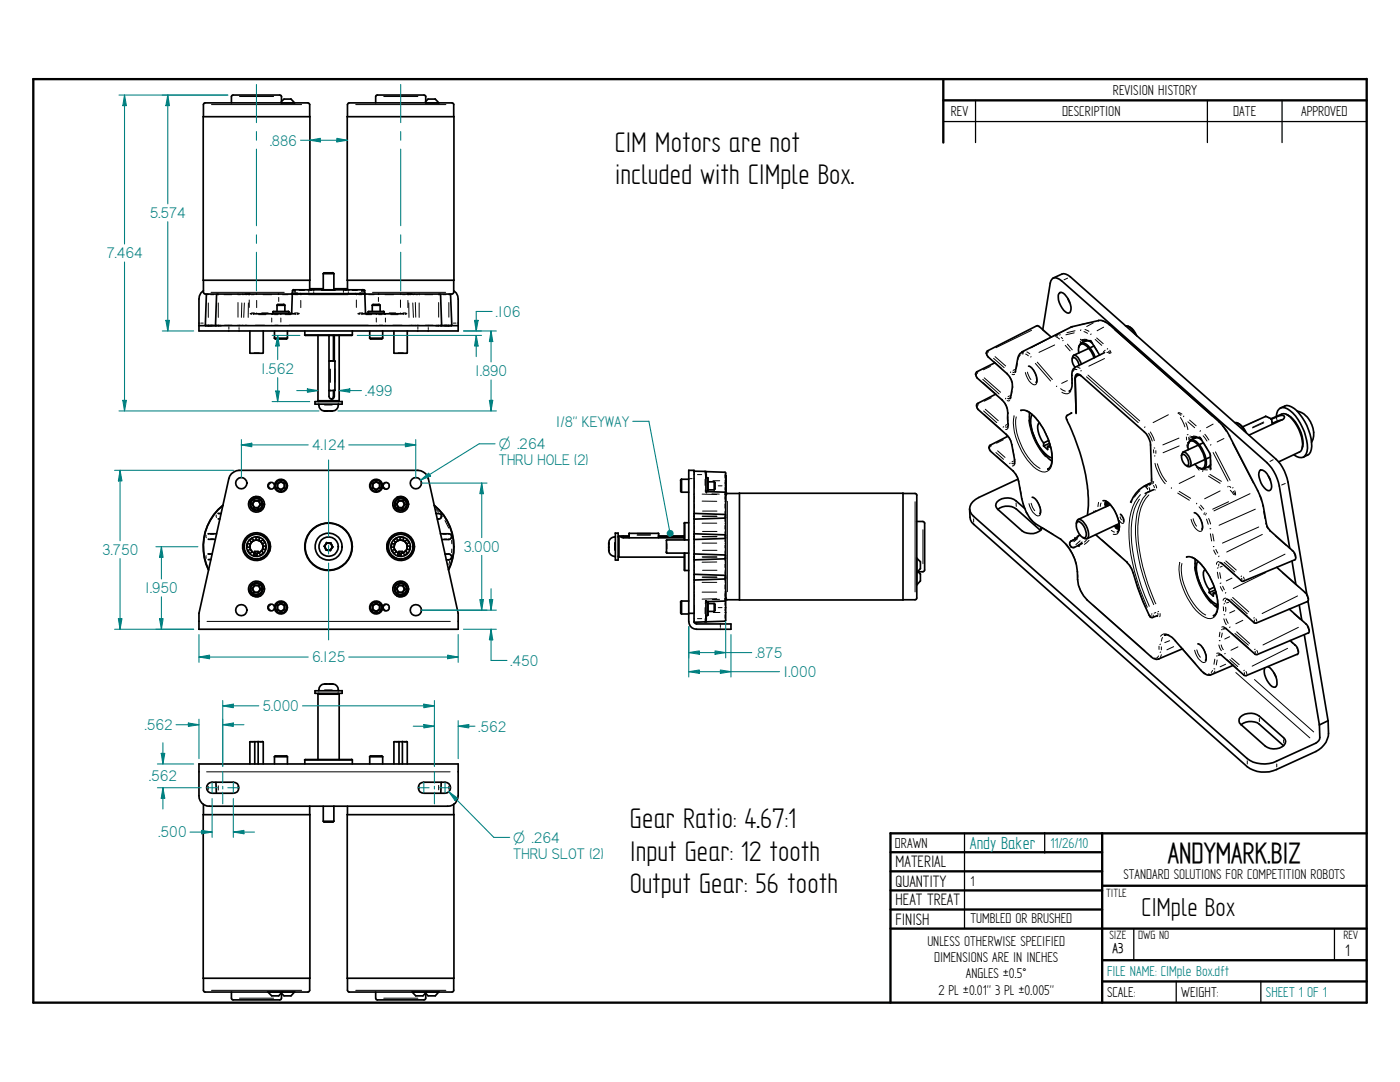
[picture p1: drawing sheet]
<svg xmlns="http://www.w3.org/2000/svg" width="279mm" height="216mm" viewBox="0 0 279 216" stroke-linecap="round" stroke-linejoin="round" font-family="sans-serif">
<defs><g id="words">
<text font-size="6.5" x="233.1" y="172.2">ANDYMARK.BIZ</text>
<g font-size="6.4">
<text x="122.7" y="30.3">CIM Motors are not</text>
<text x="122.7" y="36.8">included with CIMple Box.</text>
<text x="125.7" y="165.2">Gear Ratio: 4.67:1</text>
<text x="125.7" y="171.7">Input Gear: 12 tooth</text>
<text x="125.7" y="178.2">Output Gear: 56 tooth</text>
</g>
<text font-size="5.9" x="227.8" y="182.8">CIMple Box</text>
<text font-size="3.9" fill="#008080" x="193.5" y="169.4">Andy Baker</text>
<g font-size="3.7">
<text x="178.7" y="173.1">MATERIAL</text>
<text x="178.7" y="177">QUANTITY</text>
<text x="178.7" y="180.7">HEAT TREAT</text>
<text x="178.7" y="184.5">FINISH</text>
<text x="268.5" y="190.8">1</text>
</g>
<g font-size="3.5" fill="#008080">
<text x="53.9" y="29">.886</text>
<text x="29.9" y="43.6">5.574</text>
<text x="21.3" y="51.5">7.464</text>
<text x="99" y="63.2">.106</text>
<text x="52.1" y="74.6">1.562</text>
<text x="94.7" y="75.1">1.890</text>
<text x="72.9" y="79">.499</text>
<text x="62.3" y="89.8">4.124</text>
<text x="110.9" y="85.1">1/8&quot; KEYWAY</text>
<text x="99.6" y="92.8">THRU HOLE (2)</text>
<text x="20.4" y="110.8">3.750</text>
<text x="92.5" y="110.2">3.000</text>
<text x="28.9" y="118.4">1.950</text>
<text x="150.7" y="131.3">.875</text>
<text x="62.3" y="132.2">6.125</text>
<text x="101.9" y="132.8">.450</text>
<text x="156.3" y="135.1">1.000</text>
<text x="52.4" y="141.9">5.000</text>
<text x="28.9" y="145.7">.562</text>
<text x="95.5" y="146">.562</text>
<text x="29.8" y="155.9">.562</text>
<text x="31.7" y="167.1">.500</text>
<text x="102.4" y="171.3">THRU SLOT (2)</text>
</g>
<g font-size="3.3" fill="#008080">
<text x="99.6" y="89.6">O .264</text>
<text x="102.4" y="168.1">O .264</text>
</g>
<g font-size="3.2">
<text x="189.7" y="23.1">REV</text>
<text x="212" y="23.1">DESCRIPTION</text>
<text x="222.1" y="18.9">REVISION HISTORY</text>
<text x="246.1" y="23.1">DATE</text>
<text x="259.7" y="23.1">APPROVED</text>
<text x="178.6" y="169.2">DRAWN</text>
<text x="193.7" y="176.9">1</text>
<text x="224.2" y="175.5">STANDARD SOLUTIONS FOR COMPETITION ROBOTS</text>
<text x="193.7" y="184.2">TUMBLED OR BRUSHED</text>
<text x="185.1" y="188.7">UNLESS OTHERWISE SPECIFIED</text>
<text x="186.4" y="192">DIMENSIONS ARE IN INCHES</text>
<text x="222" y="190.2">A3</text>
<text x="192.7" y="195.2">ANGLES ±0.5°</text>
<text x="187.3" y="198.5">2 PL ±0.01&quot; 3 PL ±0.005&quot;</text>
<text x="220.9" y="198.9">SCALE:</text>
<text x="235.8" y="198.9">WEIGHT:</text>
</g>
<g font-size="3.2" fill="#008080">
<text x="209.6" y="169.3">11/26/10</text>
<text x="220.9" y="194.7">FILE NAME: CIMple Box.dft</text>
<text x="252.6" y="199">SHEET 1 OF 1</text>
</g>
<g font-size="2.7">
<text x="220.8" y="178.9">TITLE</text>
<text x="221.4" y="187.5">SIZE</text>
<text x="227.1" y="187.5">DWG NO</text>
<text x="268.1" y="187.5">REV</text>
</g>
</g></defs>
<g fill="none" stroke="#000" stroke-width=".47">
<path d="M6.6 15.8l266.2-.1v184.4h-266.2v-184.3M188.3 15.8v12.6M188.3 20h84.5M177.7 166.2v33.9M177.7 166.3h95.1M177.7 170.1h42.3M177.7 173.9h42.3M177.7 177.7h42.3M220 166.2v33.9M220 176.7h52.8M177.7 181.5h42.3M177.7 185.3h95.1"/>
<path d="M220 191.6h52.8M220 195.8h52.8"/>
</g>
<path d="M188.3 24.3h84.5M194.7 20v8.4M241 20v8.4M255.9 20v8.4M192.5 166.2v19.1M208.5 166.1v4.1M226.3 185.3v6.3M234.7 195.8v4.3M251.6 195.8v4.3M266.3 185.3v6.3" fill="none" stroke="#000" stroke-width=".25"/>
<g fill="none" stroke="#000" stroke-width=".34">
<path d="M56.2 19.3l-.1-.3h-.3h-9.3h-.2l-.1 .3v1.2M56.2 19.2v1.3M58 19.7l.8 .8M58.1 19.8h-1.4l-.6 .5M85 19.3l-.1-.3h-.3h-9.3h-.2l-.1 .3v1.2M85 19.2v1.3M86.8 19.7l.8 .8M86.9 19.8h-1.5l-.5 .5M40.5 23.3h21.3M40.6 23.3v32.6M61.8 20.9l-.3-.4h-20.6l-.2 .1-.1 .3v2.4M61.8 20.8v2.5"/>
<path d="M61.8 23.2v32.7h-21.3M69.3 23.3h21.3M69.3 23.3v32.6M69.6 20.5h20.6l.3 .1 .1 .3M69.7 20.5l-.4 .4v2.4M90.6 20.8v2.5M90.6 23.2v32.7h-21.3M40.6 58l-.5 .5-.3 .6-.1 .5v6.4h51.7v-6.3v-.6l-.3-.6-.5-.5M41.4 58.7l-.2 .1-.1 6.2M43.4 58.7l-.2 .1-.1 6.2M58.3 58.8l-.1 3.6-.2 .2M58.3 58.5l-.1 .2"/>
<path d="M58.5 58.7l-.2 .1M58.5 57.8l-.1 .2-.1 .5M58.8 57.9h13.7M58.9 58.6h13.1M59 58.6v.1M59.3 58.5l-.1 .1M61.8 55.9v1.9M61.8 57.6h2.7M66.4 54.4l.2 .2h-2.1v3.2M66.5 54.4h-1.8l-.2 .2M66.6 57.6h2.7M66.6 54.6v3.2"/>
<path d="M69.3 55.9v1.9M71.8 58.5l.2 .1M72 58.6h.1M72 58.6v.1M72.4 57.8v.2h.4l-.2-.2M72.6 58.7l.2 .1 .1 3.6 .2 .2M72.8 57.9v.6l.2 .2M87.8 58.7l.1 .1 .2 6.1-.1 .1M89.7 58.7l.2 .1 .3 6.1-.2 .1M90.6 55.9v2.4l-.4 .4h-49.3l-.3-.4v-2.4M211.5 58.4a1.23 1.23 0 0 1 1.3 .7l.3 .5a2.73 2.73 0 0 1 .4 2.8 .91 .91 0 0 1-1.2-.5l-.3-.4a3.1 3.1 0 0 1-.7-2.9zM211.8 56l41.1 36.3a8.8 8.8 0 0 1 2.4 4.7l2.1 12.4"/>
<path d="M211.9 56a1.47 1.47 0 0 0-2-.3l-.3 .8-1.5 9.2M213.1 59.6l.4 .8M213.6 55.2l41 36.4a8.4 8.4 0 0 1 2.4 4.6M213.6 55.2a1.75 1.75 0 0 0-1.7-.5l-1.8 .8M39.7 65h51.7M49.9 66l.1 4.5M50.6 62.6h8.3M52.5 66v4.4M52.5 70.4v.1h-2.6M54.5 62.1h3.1M54.6 62.1l-.2 .1M54.7 67.5h2.7"/>
<path d="M54.8 66v1.5l.1 .1h2.3l.2-.2M55.4 60.7h1.3M55.5 60.7l-.3 .2M56.6 60.7l.3 .2h-1.6v1.2M56.9 60.9v1.2M57.4 66v1.5M57.5 62.1l.2 .1h-3.2v.4M57.7 62.2v.4M60.8 66l.1 .9h9.3l.1-.1M63.5 66.9v13.1l.1 .1M65.7 66.9v12.2a.53 .53 0 0 0 .5 .5 .53 .53 0 0 0 .5-.5v-1.2M65.7 72h1.1"/>
<path d="M66.5 77.9v1.4l-.4 .3M66.5 66.9v5.1M66.7 66.9v.1M66.7 67v5M66.8 72v.1M66.8 77.9h-1.2M66.8 72.1v5.8M67.7 79.9l-.2 .2M67.7 66.9v13.1h-4.3M70.3 66v.8h-9.5M72.2 62.6h8.3M73.5 62.1h3.1"/>
<path d="M73.6 62.1l-.2 .1M73.7 67.5h2.7M73.8 66v1.5l.2 .1h2.2l.2-.2M75.6 60.7l.3 .2h-1.6v1.2M75.7 60.7h-1.3l-.1 .2M75.9 60.9v1.2M76.4 66v1.5M76.5 62.1l.2 .1h-3.2v.4M76.7 62.2v.4M78.6 66l.1 4.5M81.3 70.4l-.1 .1h-2.5M81.3 66v4.4"/>
<path d="M194.9 74.2l-.2 .5 .3 .7 5 4.4a4 4 0 0 1 1.1 3.6l.1 1.3-.1 .5M197.1 70l-.3 .5 .4 .7 3.8 3.4a4.1 4.1 0 0 1 .7 4.7l-.2 .2M198.5 72.4l-3.6 1.8M198.7 78.7l-3.6 1.8M204 70.3l-.5 .3-.2 .4-.7 3.3M205.3 73.1a2.93 2.93 0 0 1 1.6 2.5l-.1 .7M207.4 65.2l2.4 2.1M207.4 65.2l-.3-.2h-.2l-9.8 5M213.4 78v.1M213.7 65.3l-9.8 4.9M214 65.2l-.3 .1M214 65.2h.1"/>
<path d="M214 71.6l.3-.7a1.17 1.17 0 0 1 1.1 .9l.4 .9M214.5 73.3v.1M214.8 75l.6-.2 .3 .1-.7-.3-.4 .5 .2 7.2M214.9 75l-.3 .5 .2 7M215 74.6l-.3 .6M215.3 69.3a.88 .88 0 0 1 .5-.9 .88 .88 0 0 1 1 .3l1.2 1.4 .6 1.2M215.3 70.4a1.43 1.43 0 0 1 .6-1.8 3.2 3.2 0 0 1 2.2 2.2l.3 .6M215.4 72.9l-.1-.4a1.46 1.46 0 0 0-1.2-1.2 1.74 1.74 0 0 0 .5 2M215.6 74.9l12.8 11.3a4 4 0 0 1 1.2 2.6M215.7 68.5l1.4-.5 .9 .5M216 67.8l1.7 .2M216.8 67.9l-.2 .2"/>
<path d="M217.6 68l1.9 2.9M218.3 69l-4.1 1.9M219.2 64h.1M219.2 64a2.6 2.6 0 0 1 2.2 .8M219.2 64l-5.2 1.2M220.4 70.4l-6 3-.4 .5-.1 .9a4.9 4.9 0 0 1 0 2.6l-.5 .6M221.4 64.8l21.9 19.4 1.5 1.8 .6 1M224.6 65a2.43 2.43 0 0 1 2 1.7M225.1 65.1a3.1 3.1 0 0 1 1.8 1.9M45.7 95.5a2.1 2.1 0 0 1 2-1.6h35.7a2.24 2.24 0 0 1 2.1 1.6M45.7 95.5l-6 26.9M50.8 99.8v.1l-.4 .7"/>
<path d="M50.8 99.9h.8M50.8 99.8l-.5 .8M51.6 99.9l.3 .8M51.6 99.9l.4 .8M51.6 99.9v.1l-.8-.1M51.9 99.2a1.67 1.67 0 0 0-2.2 1M54.8 96.7a.68 .68 0 0 0-1.1-.3 .68 .68 0 0 0 0 1.1 .68 .68 0 0 0 1.1-.4M55.3 97.3l.8 .5v-.1M55.3 96.5v.9l.1-.1M55.4 96.6l.6-.4v-.2l-.7 .5 .1 .8 .7 .4 .6-.5M56 96.1l.7 .4 .1-.1M56 96.1l.8 .4v.8"/>
<path d="M56.7 96.5l.1 .8M56.8 97.3l-.8 .5M63.6 80.6a1.19 1.19 0 0 0 1.2 1.4M64.9 82h.1M67.5 80.6a1.2 1.2 0 0 1-1.1 1.4h-1.7M68.3 80.1v.5h-5.4v-.5h5.4M74.3 97.3l.8 .5v-.1M74.3 96.5v.9l.1-.1M74.4 96.6l.7-.4v-.2l-.8 .5 .1 .8 .7 .4 .6-.5M75 96.1l.7 .4 .1-.1M75.1 96.1l.7 .4v.8M75.7 96.5l.1 .8"/>
<path d="M75.8 97.3l-.7 .5M76.4 96.7a.67 .67 0 0 1 1-.3 .67 .67 0 0 1 0 1.1 .67 .67 0 0 1-1-.4M79.2 99.2a1.69 1.69 0 0 1 2.3 1.4M79.5 99.8l.1 .1-.4 .7M79.6 99.8l-.5 .8M79.6 99.9h.8M80.3 99.9l.4 .8M80.4 99.9v.1l-.8-.1M80.4 99.9l.4 .8M85.5 95.5l5.9 26.9v3.2h-51.7M135.8 95.8v2.2l.2 .2M136 95.6h1.5"/>
<path d="M136 95.6v2.6M136 95.6l-.2 .2M136 98.2h1.5M137.5 93.8v30.2a1.55 1.55 0 0 0 1.5 1.6h6.9v-1.1h-6.9l-.4-.3-.1-30.3h-1M138.6 94l2.1 .1M138.6 94l-.1 .1M140.7 94.1l4 .1 .1 .2v29.4l-.1 .2-3.7 .1M140.7 94.1l.2 .1v3.7l.1 .2M140.8 95.3h.4v2.8M141 98.1l3.7 .1 .1 .2M141.2 95.3l.1 .1v2.7M141.3 96.1h1.2v1.6"/>
<path d="M141.3 97.7h1.2M142.5 96.1l.2 .2M142.7 96.3v1.3M142.7 97.5l-.2 .2M144.8 95h.1M144.9 94.9v3.7M147.5 98.4h32.7M147.6 98.5h-2.4l-.4 .3M147.6 98.4v21.3h32.6v-21.3M180.2 98.5h2.4l.3 .1 .1 .2v20.5l-.1 .3-.3 .1h-2.4M195.1 80.5l-.2 .2v.3l.3 .7 6.2 5.6 .5 1.4 .6 3.2-.1 .6M197.6 88.9l-.2 .2v.3l.3 .6 4.5 4 .9 1.3 .2 .7a15.3 15.3 0 0 0 2.2 7.3l1.2 1.2 5 3.1a9.6 9.6 0 0 1 3.4 8 6.5 6.5 0 0 0 1.9 4.2l13 11.5 .8 .3 .4-.1"/>
<path d="M201.2 87l-3.6 1.9M203.1 95.7h.1M203.1 95.6l-7.8 3.7a2.27 2.27 0 0 0-1.4 3.3l.4 .4M203.8 81.9a3.5 3.5 0 0 1 3 1.6 12.5 12.5 0 0 1 3.1 8.8l-.2 .7-.6 .6M205.5 82.3a12.6 12.6 0 0 0 2.7 8l1.1 1.3 .6 .4M206 82.7a7.6 7.6 0 0 0 1 5.8l.5 .7a5.7 5.7 0 0 0 2.5 2.2M206 99.2a2.96 2.96 0 0 1 1.6 2.4l-.1 .9M207.4 84.4a2.71 2.71 0 0 0 .2 2.9l.7 1.1M208.3 88.4v.6l.8 .7v-.6M209.1 89.1l.6 .1M209.1 93.6h.1M209.3 87.9l-1 .5"/>
<path d="M209.5 88.5l-1.3 .5M209.6 88.9l-.6 .2M213 82.9l-.2 .3v.4a41.4 41.4 0 0 1 4.4 15.9l-.2 3.3M213 82.9h.1M213.9 82.4l-.9 .5M214.8 82.2v.2M220.1 99.9a3 3 0 0 1 2.2 1.8 4.9 4.9 0 0 1 .8 4.3l-.1 .1M220.7 100l-.1 1.1M227.3 97.7l-.6 .7-.9 1.6M228.8 96.8l-1.4 .9M229.2 96.6l-.9 .4M229.6 88.8l.2 7.2"/>
<path d="M229.6 96.4l-.4 .2M230.3 97.7l-1.7 .8M235.8 90.9l.3-.7a2.15 2.15 0 0 1 1.6 2.3l-.2 .5-.4 .1-.4-.2M235.9 90.7l.2-.1a1.97 1.97 0 0 1 1.1 2.2l-.2 .1a1.73 1.73 0 0 1-1.1-2.2zM237.1 88.6a.88 .88 0 0 1 .6-.8 .88 .88 0 0 1 1 .3 6 6 0 0 1 2 5 .81 .81 0 0 1-1.3 .3M237.2 89.7a1.26 1.26 0 0 1 .6-1.7 4.7 4.7 0 0 1 2.7 4.4 .84 .84 0 0 1-.2 .9 .84 .84 0 0 1-1 .1l-.8-.8M237.9 87.2l1.6 .1M238.6 87.3l-.4 .2M238.6 87.3l.8 .2 .4 .3M238.6 87.3l-1 .5M238.6 87.2l-.5 .3M238.8 87.2l-.3 .1"/>
<path d="M239.5 87.3l2.1 3.5v2.6M240.2 88.3l-4.1 1.9M241.6 91.2l-4.2 1.9M241.6 92.7l-.4 .4M241.6 93.4v.1M241.6 92.9l-1.3 .7M245.4 87l5.6 10.9 .7 1.5 .4 1.5M246.5 84.3a2.4 2.4 0 0 1 1.9 1.8M247 84.4a3.5 3.5 0 0 1 1.7 1.9M251.5 93.8a1.57 1.57 0 0 1 1.7 1.2l.2 .6a2.52 2.52 0 0 1 .1 2.2 .89 .89 0 0 1-1.2-.5 4.5 4.5 0 0 1-1.1-3zM252.5 83.1h.1M252.6 83.1l-4.6 2.1"/>
<path d="M252.6 83.1l1.1 .5M253.2 95l.3 .8M253.7 83.6l2.1-1a1.53 1.53 0 0 1 1.7 .6 8.2 8.2 0 0 1 2.4 6l-.1 .5-.5 .6M253.7 83.5v.2M253.7 83.7l1.3-.6a1.12 1.12 0 0 1 1.3 0l-.1 .4-.3 .3M253.7 83.6l.3 1M254.7 83.1a1.45 1.45 0 0 1 .6-1.5 1.45 1.45 0 0 1 1.6 0 10 10 0 0 1 4 8.4 1.29 1.29 0 0 1-.7 1.2 1.29 1.29 0 0 1-1.4-.1l-.6-.3M255.5 81.4a2.36 2.36 0 0 1 3.4 .6 10.5 10.5 0 0 1 2.8 7.7l-.2 .5-.6 .6M255.7 83.8l-1.8 .7M255.9 83.7l-6.6 3.1M256.8 82.7a6.9 6.9 0 0 1 3.2 6.4M257 96.2l3.8 22.5"/>
<path d="M258.9 82a4.6 4.6 0 0 1 3.3 4.3l-.2 1.3-.3 .7M259.3 90.2l-4.1 2M260 89l-.1 .5M260.9 90.8l-.8 .4M41.5 110.5h.8M41.5 106.5h1.7M41.6 111.7h.5M41.6 107.6h1.4M43.5 102.4h.6M43.6 103.5h.3M44.5 100.8a10.6 10.6 0 0 0-2.9 12.9M44.5 100.9a10.5 10.5 0 0 0-2.9 12.8"/>
<path d="M49.4 108.5h.6l-.1 .7-.6-.1 .1-.6M49.4 109.9l.6-.3 .3 .5M49.5 109.9l.4 .5 .5-.3M49.6 117.5a1.56 1.56 0 0 0 1.9 1.5M49.7 100.2l-.1 .4M49.8 107.8l.4 .4 .5-.4M50.3 100.6h.1l.4 .7h.7l.4-.7M50.3 100.5l.4 .8M50.3 107.4l.4 .5M50.3 117.5h.1l.4 .7h.7l.4-.7M50.3 117.4l.4 .8M50.3 107.4l-.5 .4"/>
<path d="M50.7 101.3l.9 .1M50.7 110.3l-.1 .6 .7 .1 .1-.6M50.7 118.2l.9 .1M50.7 110.3l.1 .1M50.8 101.2l-.1 .1M50.8 116.7v.1l-.4 .7M50.8 118.1l-.1 .1M50.8 110h.7v.4a1.33 1.33 0 0 0 .8-2.1 1.33 1.33 0 0 0-2.2 0 1.33 1.33 0 0 0 .7 2.1M50.8 116.7l-.5 .8M50.8 116.8h.8l.4 .8M50.8 110v.7h.5M51 107.7l.7 .2"/>
<path d="M51.1 107.2l.7 .1M51.1 107.2v.5M51.5 101.3l.1 .1M51.5 118.2l.1 .1M51.5 110.3l-.7 .1M51.6 116.8l.3 .8M51.6 116.8v.1l-.8-.1M51.8 107.2l-.1 .7M51.9 100.7h.1M51.9 117.5l.1 .1M51.9 119h-.5M52 108l.4 .6 .5-.4"/>
<path d="M52 100.7l-.5 .7M52 117.6l-.5 .7M52.2 109.9l.4 .5M52.2 109.9l-.5 .4 .3 .5 .6-.5M52.5 108.9l.6 .1M52.5 107.7l.4 .5M52.5 108.9l-.1 .7 .6 .1 .1-.7M52.5 107.7l-.5 .3M53.8 108.1v1.9M53.9 108.6v.9M64.7 109l.4 .8M65.1 109.8h.3"/>
<path d="M65.2 109.7l-.1 .1M65.2 108.3l-.2 .2M65.3 109.8l.7 .1M65.7 108.3l.3 .1M65.8 108.3l-.6-.1v.2l-.4 .6M65.9 109.7l.1 .2M66 108.4l.3 .7-.4 .7-.7-.1-.4-.7h-.1l.4-.5M66 108.3l.3 .6M66 108.3v.2l-.8-.1M66.1 109.6l-.1 .3M66.3 108.8l.1 .3M66.3 109.1h.1"/>
<path d="M66.4 109.1l-.4 .5M77.2 108.6v.9M77.3 108.1v1.9M78.1 108.5h.6v.7l-.6-.1 .1-.6M78.2 109.9l.5-.3 .4 .5M78.3 109.9l.4 .5 .4-.3M78.6 107.8l.3 .4M79.1 100.6h.1l.3 .7h.8l.4-.7M79.1 117.5h.1l.3 .7h.8l.4-.7M79.1 100.5l.4 .8M79.1 107.4l.4 .5M79.1 117.4l.4 .8"/>
<path d="M79.1 107.4l-.6 .4M79.4 110.3l.2 .1M79.4 110.3l-.1 .6 .7 .1 .1-.6M79.5 101.3l.8 .1M79.5 107.8l-.6 .4M79.5 118.2l.8 .1M79.5 101.2v.1M79.5 118.1v.1M79.5 116.7l.1 .1-.4 .7M79.6 110h.7v.4a1.33 1.33 0 0 0 .8-2.1 1.33 1.33 0 0 0-2.2 0 1.33 1.33 0 0 0 .7 2.1M79.6 116.8h.8l.4 .8M79.6 116.7l-.5 .8"/>
<path d="M79.6 110v.7h.5M79.8 107.2l.8 .1M79.9 107.2l-.1 .5 .7 .2 .1-.7M80.3 101.3v.1M80.3 118.2v.1M80.3 110.3l-.7 .1M80.3 116.8l.4 .8M80.4 116.8v.1l-.8-.1M80.7 100.7h.1M80.7 117.5l.1 .1M80.8 108l.4 .6 .5-.4M80.8 100.7l-.5 .7"/>
<path d="M80.8 117.6l-.5 .7M80.9 109.9l.4 .5M81 109.9l-.6 .4 .4 .5 .5-.5M81.2 107.7l.5 .5M81.2 107.7l-.5 .3M81.2 108.9l.6 .1M81.3 108.9l-.1 .7 .5 .1 .1-.7M81.5 117.5a1.63 1.63 0 0 1-2.3 1.5M86.7 100.9a10.6 10.6 0 0 1 2.8 12.8M86.7 100.8a10.7 10.7 0 0 1 2.8 12.9M87 102.4h.5a.6 .6 0 0 1 .6 .8 .6 .6 0 0 1-.8 .4M87.9 106.5l2 .1 .3 .5"/>
<path d="M88.8 110.5l1.1 .1 .3 .5M90.2 107a.61 .61 0 0 1-.6 .7h-1.4M90.2 111.1a.61 .61 0 0 1-.6 .6h-.5M121.5 109.9a1.23 1.23 0 0 0 1.3 1.1M121.5 109.9h.1M121.5 108.3v1.6M121.5 109.8v.1M122.6 107.1h.2M122.6 107.1a1.1 1.1 0 0 0-1.1 1.3M122.8 106.4h.6M122.8 106.3v5.5h.6v-5.5M123.4 111l.1 .2"/>
<path d="M123.5 107h2.1M123.5 111.2h13.1M123.5 106.9v4.3M123.5 107l-.2 .1M124.4 107h-.4l-.1 .1 .5 .2h12.2M125.6 106.4h5.8M125.6 106.4v.9M125.6 106.4l-.1 .1M131.4 106.4v.9M131.4 107h5.2M133 110.2l.1 .2h4.4M133 107.8v2.5"/>
<path d="M133.1 107.7h4.4M133.1 107.7l-.1 .1M136 119.9h1.5M136 119.9v2.6M136 119.9l-.2 .2M136.6 104.4v3.3M136.6 110.4l.1 3.4M136.6 104.3h.9M136.7 104.3v3.4M136.7 110.3v3.5M136.7 113.8h.8M136.7 104.3l-.2 .1"/>
<path d="M138.5 106.6l6.2 .1 .1 .2M138.5 114.7l6.2 .1 .1 .2M138.5 110.6l6.2 .1 .1 .2M138.5 102.5l6.2 .2 .1 .1M138.5 103.5l.1 .1M138.5 111.6l.1 .1M138.5 107.5l.1 .2M138.5 115.7h.1M144.8 119.8l-.1 .1-3.8 .2v3.8l-.2 .2M144.8 111.3l-.1 .2-6.1 .2M144.8 115.4l-.1 .1-6.1 .2M144.8 107.3l-.1 .1-6.1 .3"/>
<path d="M144.8 103.2l-.1 .2-6.1 .2M144.8 119.3l.4 .4h2.4M182.9 104.1h1.3l.3 .3v9.3l-.3 .4h-1M182.9 111.3l.8 .8M183.1 114l.6 .6M183.7 112.1v1.4M183.7 114.5v1.5M183.7 113.5l-.7 .8M183.7 115.9l-.7 .8M193.5 101.6a3.1 3.1 0 0 0 .9 3l54.5 48.4a5.9 5.9 0 0 0 5.9 .5M194.3 103l54.6 48.3a5.9 5.9 0 0 0 5.9 .6M199.1 101.6l4.9 4.3a3.2 3.2 0 0 0 3.8-.2l.2-.4"/>
<path d="M204.5 101.5l-1.7-1.6a2.83 2.83 0 0 0-4 .6l-.1 .4 .4 .7a3.1 3.1 0 0 1 3.7 0l4.8 4.2M213.7 108l-.2 .2v.5a.76 .76 0 0 0 .8 .6M214.5 107.6h.1M214.8 104.4l.4-.7a2.06 2.06 0 0 1 1.8 1.7 2.16 2.16 0 0 1 0 2l-.3 .1-.6-.2M214.9 104.3l.2-.2a1.52 1.52 0 0 1 1.4 1.3 1.86 1.86 0 0 1 0 1.9 2.09 2.09 0 0 1-1.6-1.8zM215 107.2l-1.3 .8 .8-.4M215.5 106.7l-.6 .6M216 108.4l-1.8 .9M218.7 106.7l6.2 5.5a9 9 0 0 1 2.1 5l1.1 2.8 1.5 3.1M220.9 100.1l-.1 .9M221.1 100.2l-.1 .8M221.1 100.5l.1-.2-.1 .6"/>
<path d="M221.6 100.7l-6.5 3M222.4 104.9l.9 .8M222.5 104.9l.9 .6M223.2 105l.2 .1-.6-.3 .6 .4M223.4 104.5l-6.4 3M223.6 102.6l.6 .7v.7M225.8 100l-.2 .2M225.8 100v.1M236.8 111.1v.1a3 3 0 0 1 2.6 1.1 12.8 12.8 0 0 1 3.6 9.3l-.3 .7-.5 .6M238.3 102.3a3.1 3.1 0 0 1 1.6 3.2v.1M238.5 111.6a12.2 12.2 0 0 0 3.1 8.4l1.4 1.3M239 112a7.5 7.5 0 0 0 1.1 5.7l.4 .7a5.1 5.1 0 0 0 2.5 2.2"/>
<path d="M240.5 113.6a2.71 2.71 0 0 0 .2 2.9l.6 1.1M241.3 117.6v.6l.8 .8v-.6h.6M241.6 119.8l-.1 .1M242.4 117.1l-1.1 .5M242.5 117.7l-1.2 .5M242.7 118.1l-.6 .3M244.8 119.5l.4 .3 5.1 4.5h.4M252.1 100.9l.6 3.6M252.7 104.4l.2 .8M252.9 105.1l.6 .8M253.4 105.9l4.6 4a1.37 1.37 0 0 1 .4 1.9M254.8 113.2l5.7 5a1.54 1.54 0 0 1 .4 1.9"/>
<path d="M257.9 112l.7 4.6M258.4 111.7l-10.2 4.3h-.4l-3.9-3.5-.4-.2M261 119.9l4 23.9M39.7 122.3v3.3M54.8 121a.68 .68 0 0 0-1.1-.3 .68 .68 0 0 0 0 1.1 .68 .68 0 0 0 1.1-.4M55.3 121.6l.8 .5v-.1M55.3 120.8v.9l.1-.1M55.4 120.9l.6-.4v-.2l-.7 .5 .1 .8 .7 .4 .6-.5M56 120.4l.7 .4 .1-.1M56 120.4l.8 .4v.8M56.7 120.8l.1 .8M56.8 121.6l-.8 .5"/>
<path d="M74.3 121.6l.8 .5v-.1M74.3 120.8v.9l.1-.1M74.4 120.9l.7-.4v-.2l-.8 .5 .1 .8 .7 .4 .6-.5M75 120.4l.7 .4 .1-.1M75.1 120.4l.7 .4v.8M75.7 120.8l.1 .8M75.8 121.6l-.7 .5M76.4 121a.67 .67 0 0 1 1-.3 .67 .67 0 0 1 0 1.1 .67 .67 0 0 1-1-.4M135.8 120.1v2.2l.2 .2M136 122.5h1.5M137.4 122.4h1.1M138.5 124.1l.1 .1"/>
<path d="M140.7 124.1h.3M140.7 124.1l-2.1 .1M140.9 122.8h.3M141.2 120.1v2.7M141.3 120.4h1.2v1.6M141.3 122h1.2M141.3 120v2.7M141.3 122.7l-.1 .1M142.5 120.4l.2 .2M142.7 120.6v1.2M142.7 121.8l-.2 .2M229.6 123.1l.4 .1"/>
<path d="M229.6 123.1h.1M231 122.9l-1 .3M231 122.9h.1M231.2 131.5h.1M232.5 126.7a2.15 2.15 0 0 1 2.1 1.2l5.4 6.2a1.67 1.67 0 0 0 1.6 .5M232.5 126.7h-.1M236 129.5l-4.8 2M239.1 128.5a2.96 2.96 0 0 1 1.6 2.4l-.1 .8M241.9 134.5l-.3 .2M242.2 122.8v.1M242.5 120.9h.5M243.3 130.5l.4 .2 4.8 4.1 10.4-4.2"/>
<path d="M244.3 125.3l.3 .1 5.9 5.2h.2l10.3-4.3M246.1 132.8l-4.2 1.8M253 133.1a3.6 3.6 0 0 1 1.7 3.8l-.2 .2a2.39 2.39 0 0 1-1.9-1.9 2.44 2.44 0 0 1-.2-1.9M254.3 134.3l.3 .7M257.3 121.5l3.3 3a1.54 1.54 0 0 1 .5 1.9h-.1M257.5 127.8l1 .9a1.51 1.51 0 0 1 .4 1.9M259.3 120.7l.5 3M260.3 126.7l3 18 1.7-.9a5.9 5.9 0 0 1-.4 4.3 5.1 5.1 0 0 1-2 1.8l-7.8 3.6M260.9 120.1l-10.2 4.2M247.6 144.5l4.9 4.4a2.88 2.88 0 0 0 4-.6l.1-.4-.4-.7-4.9-4.3a2.9 2.9 0 0 0-4 .5l.1 .8 .2 .4a3.2 3.2 0 0 1 3.7-.1l4.9 4.3M263.3 144.6l.1 2.6a1.36 1.36 0 0 1-.8 1.1l-7.9 3.6"/>
<circle cx="48.2" cy="96.4" r="1.12"/>
<circle cx="56.1" cy="96.9" r="1.3"/>
<circle cx="56.1" cy="96.9" r="1.12"/>
<circle cx="75.1" cy="96.9" r="1.3"/>
<circle cx="75.1" cy="96.9" r="1.12"/>
<circle cx="83" cy="96.4" r="1.12"/>
<circle cx="51.2" cy="109.1" r="2.46"/>
<circle cx="51.2" cy="109.1" r="1.95"/>
<circle cx="51.2" cy="117.5" r="1.14"/>
<circle cx="51.2" cy="100.6" r="1.14"/>
<circle cx="51.2" cy="109.1" r="2.79"/>
<circle cx="51.2" cy="109.1" r="2.53"/>
<circle cx="51.2" cy="100.6" r="1.3"/>
<circle cx="51.2" cy="117.5" r="1.3"/>
<circle cx="51.2" cy="117.5" r="1.58"/>
<circle cx="51.2" cy="100.6" r="1.58"/>
<circle cx="65.6" cy="109.1" r="4.8"/>
<circle cx="65.6" cy="109.1" r="4.7"/>
<circle cx="65.6" cy="109.1" r="2.71"/>
<circle cx="65.6" cy="109.1" r="1.94"/>
<circle cx="79.9" cy="109.1" r="2.77"/>
<circle cx="80" cy="109.1" r="2.46"/>
<circle cx="80" cy="109.1" r="1.95"/>
<circle cx="80" cy="117.5" r="1.57"/>
<circle cx="80" cy="100.6" r="1.57"/>
<circle cx="80" cy="117.5" r="1.31"/>
<circle cx="80" cy="100.6" r="1.31"/>
<circle cx="80" cy="100.6" r="1.14"/>
<circle cx="80" cy="117.5" r="1.14"/>
<circle cx="80" cy="109.1" r="2.53"/>
<circle cx="48.2" cy="121.7" r="1.12"/>
<circle cx="56.1" cy="121.2" r="1.3"/>
<circle cx="56.1" cy="121.2" r="1.12"/>
<circle cx="75.1" cy="121.2" r="1.3"/>
<circle cx="75.1" cy="121.2" r="1.12"/>
<circle cx="83" cy="121.7" r="1.12"/>
</g>
<g fill="none" stroke="#000" stroke-width=".2">
<path d="M47.8 19.3h6.8M76.6 19.3h6.8M42.2 20.9h18M71 20.9h18M41.3 58.8h.1M41.6 58.8h.1M41.6 58.7h.1M42 58.8h.7M42.1 58.3h14.6M43.3 58.8h.1M43.6 58.6v.1M43.6 58.8h.1"/>
<path d="M44.7 58.8h1.6M47.5 58.6v.1M47.5 58.8h.1M47.7 58.8h.3M48.4 58.8h.2M48.5 58.7l-.2 .1M49 58.7l-.2 .1M49 58.8h.3M49.7 58.7v.1M49.7 59.9v1.4M49.9 58.7l-.1 .1M50.2 58.8h.5"/>
<path d="M51.2 58.7v.1M51.2 59.9v1.5M52.5 58.8h1.7M55.6 58.7v.1M55.6 59.4v.8M56.4 58.8h1.1M58.5 58h.1M58.5 58.5h.1M58.5 57.8l.1 .1M58.6 57.8h.1M58.7 58.5h.1M58.7 58.2v.1"/>
<path d="M58.7 58.6v.1M58.7 58h.1M58.7 57.8v.1M58.7 58.1v.2M58.8 58.8h.7M58.8 57.8l.2 .2M58.9 58.5l.1 .1M59 58.2v.1M59.1 58.5h.1M59.3 58.5v.1M59.7 58h1.1M60 58.6v.1"/>
<path d="M60 59.9v1.5M60 58.8h.1M61.5 57.8l.1 .2M61.6 58.8h7.9M61.6 58.1v.2M61.9 58h.4M62.6 58h.1M62.6 57.8v.1M62.6 58.2v.2M64.1 58h2.8M68.5 58h.1M68.5 57.8v.1"/>
<path d="M68.5 58.1v.2M68.8 58h.4M69.5 58.2v.2M69.7 57.8l-.2 .2M70.3 58h1M71 58.6v.1M71.1 58.6v.1M71.1 59.9v1.4M71.1 58.8h.1M71.6 58.8h.7M71.8 58.5v.1M72 58.5h.1"/>
<path d="M72.1 58.6h.1M72.1 58h.2M72.2 58.5h.1M72.2 58.1v.2M72.3 57.8l-.1 .2M72.3 58.5h.1M72.3 58h.2M72.4 57.8v.1M72.4 58.2v.1M72.4 58.6v.1M72.5 58.1v.2M72.5 58.6v.1"/>
<path d="M72.6 58.5h.1M73.6 58.8h1.1M74.3 58.3h14.6M75.5 59.4v.8M75.6 58.7l-.1 .1M76.8 58.8h1.8M79.9 59.9v1.4M80 58.7v.1M80.3 58.8h.6M81.3 58.7l.1 .1M81.3 58.8h.1M81.4 58.7l.2 .1"/>
<path d="M81.4 59.9v1.5M81.7 58.8h.3M82.2 58.7l.1 .1M82.5 58.8h.1M82.7 58.7l.1 .1M83.1 58.8h.3M83.7 58.6v.1M83.7 58.8h.1M84.8 58.8h1.6M87.5 58.8h.3M87.5 58.6v.1M88.4 58.8h.6"/>
<path d="M89.6 58.8h.1M89.6 58.6v.1M89.7 58.8h.1M213.1 55.5l-.8 .3M40 64.5h.6M41.1 64.9h.3M41.6 60.5v2.8M41.6 64.9v.1M42 64.9h.6M43.1 64.9h.3M43.6 60.5v2.8M43.6 64.9v.1"/>
<path d="M44.8 64.9h1.5M45.7 65.3v.4M47.5 60.4v2.9M47.5 64.9v.1M47.7 64.9h.2M47.7 65.4v.3M48.1 64.9l.1 .1M48.3 60.5l-.1 2.8M48.3 64.9h.1M48.6 64.9l.1 .1M48.8 60.5l-.2 2.8M48.9 64.9h.3"/>
<path d="M49.5 64.9v.1M49.6 60.5l-.1 2.8M50 62.6l.2 .1M50 62.5l.4 .1M50.2 62.4h.6M50.6 62.6l-.1 .2M50.7 70.4h1M51 64.9h1.8M51.2 62.4l.1 .2M51.6 62.8h1.5M52.2 62.4h1.3M54.2 63.5v.8"/>
<path d="M54.2 64.9l.1 .1M54.4 62.6l-.1 .2M54.8 62.8h.7M54.8 64.9h.7M56 62.6v.1M56 62.7v.1M56 63.5v.8M56 64.9v.1M56.9 62.8h1.1M57.7 64.9h15.8M57.7 62.6v.1M57.9 62.4h.1"/>
<path d="M57.9 62.6v.1M58.8 62.4h.7M58.9 62.6v.1M58.9 62.7v.1M59.7 62.6l-.4 .1M59.7 62.5l-.4 .1M65.7 77.9h.1M65.8 77.9h.1M65.9 73.6v2.6M65.9 72v.1h-.3M65.9 72l-.1 .1M65.9 73.7v2.6"/>
<path d="M65.9 77.9h.1M66.2 72.1h.3M66.3 77.9h.2M66.5 67l.1 .1M66.5 79.1h.1M66.6 67h.1M66.6 79.1h.1M66.8 72l.1 .1M66.8 77.9h.1M66.8 73.6v2.6M71.4 62.6l.4 .1M71.5 62.5l.4 .1"/>
<path d="M71.7 62.4h.7M72.2 62.6v.1M72.2 62.7v.1M73 62.8h1.2M73.2 62.4h.1M73.3 62.6v.1M73.4 62.6l.1 .1M75.1 62.6v.1M75.1 62.7v.1M75.1 63.5v.8M75.1 64.9v.1M75.6 62.8h.7"/>
<path d="M75.7 64.9h.7M76.8 62.6l.1 .2M76.9 63.5v.8M76.9 64.9l-.1 .1M77.7 62.4h1.3M78 62.8h1.5M78.4 64.9h1.8M79.5 70.4h1M79.9 62.4v.2M80.4 62.4h.6M80.5 62.6l.1 .2M81.2 62.5l-.4 .1"/>
<path d="M81.2 62.6l-.3 .1M81.6 60.5v2.8M81.7 64.9l-.1 .1M82 64.9h.3M82.4 60.5l.1 2.8M82.5 64.9l-.1 .1M82.8 64.9h.1M82.9 60.4l.1 2.9M83.1 64.9l-.2 .1M83.3 64.9h.2M83.4 65.3v.4M83.7 60.5v2.8"/>
<path d="M83.7 64.9v.1M84.9 64.9h1.5M85.5 65.4v.3M87.5 60.4v2.9M87.5 64.9v.1M87.8 64.9h.2M88.6 64.9h.6M89.6 60.4v2.9M89.6 64.9v.1M89.8 64.9h.2M90.5 64.5h.5M194.7 74.7h.1"/>
<path d="M194.8 74.8h.1M194.8 75.1l.1 .1M194.8 74.6v.1M195 75.3v.1M195 75.4l.1 .1M195.1 74.4l-.1 .1M195.1 74.2l.1 .1M196.1 75.7l3.3 2.9M196.2 76.4l2.6 2.3M196.4 75.4l3.3 2.9M196.8 70.4l.1 .2M196.8 70.5l.1 .1"/>
<path d="M197 70.8l.1 .2M197 70.4v.1M197.1 71v.1M197.2 71.2h.1M197.2 70.2l-.1 .2M197.2 70l.1 .1M197.7 73.1l-1.4 .7M197.8 79.4l-1.4 .7M198.3 71.5l2.1 1.9M198.3 72.1l1.5 1.3M198.6 71.2l2.1 1.8M200 79.7v.1"/>
<path d="M200 79.8l.1 .1M200.7 79.5v.1M201 74.4v.1M201 79.9h.5M201 74.6h.1M201.1 79.5l.2 .1M201.5 79l-.3 .2M201.5 75.3l.6 1.1M201.7 79.3v.1M201.7 74.2v.1M201.7 79.5h.1M202 74.7h.5"/>
<path d="M202 78.1l-.2 .8M202.1 77.2v.1M202.1 74.3h.2M202.1 77.3v.1M202.5 73.7l-.3 .2M202.6 74.1h.1M202.7 74.2v.1M203 72.5l-.1 1M203.1 71.5h.1M203.2 71.6v.1M203.6 70.8l-.3 .5M204 70.6h.1"/>
<path d="M204 70.2v.1M204 70.3v.1M204.1 70.2l.1 .2M204.2 70.6h.1M204.3 70.1h.1M204.7 70.7l.5 .3M204.9 70.2l.6 .4M205.1 74.3l.6 1.4M205.8 71.2h-.1M205.9 65.9l-7.1 3.5M206.2 73.7l.3 .5a2.29 2.29 0 0 1 .2 2.6 2.17 2.17 0 0 1-1.9-1.9l-.2-.6M206.6 72.5l3.1 3.5"/>
<path d="M206.8 76.3v.1M207 65l.2 .1M207 72.3l3 3.4M207.3 65.2h.1M208 65.8l1 .8M208.8 67.8l-3 1.6M210.5 68.8l-3.2 1.5M210.8 67.2l.7 .4M210.9 77l-.1 .1M211.1 67.1h-.5M211.2 66.8l-.5 .2M211.6 66.8l-.1 .1"/>
<path d="M211.7 77.6l.9 .5M211.8 67.3l.2 .3M212.2 67.9l-.1 .1M212.6 65.9l-7 3.5M212.6 68.9l1 1.1M213 75.9l-1.1 .6M213 68.7l1 1.1M213.7 78.1a1.15 1.15 0 0 1-1.8 .2M213.9 74.8l.1 .2M214 76.4v.1M214 76.5h.1M214 75.5v.6"/>
<path d="M214.4 66.4l-1.7 .4M214.5 75.5h.1M214.5 66l-1.6 .4M214.9 73.7a.59 .59 0 0 0-.8 .5M215.1 73.3l.5 .2M215.6 68.1v.2M215.7 67.7l-.1 .1M215.7 65.8l-.1 .2M215.8 73.9l-.1 .1M215.8 68h.1M215.9 67.8h.1M216 67.9h.2"/>
<path d="M216.1 67.9h.1M216.1 68.1v.1M216.2 67.9h.1M216.3 66.2l.7 .3M216.3 67.7h.6M216.5 65.7l.8 .4M216.8 75.2l10.4 9.1M217.1 74.8l10.4 9.2M217.6 67.9h.1M217.6 64.3l-2.1 .5M217.6 67.9l.1 .1M217.8 66.6l-.1 .2"/>
<path d="M217.8 68.2h.1M218.2 64.4l-1.3 .8M218.4 69l.6 1M218.6 67.7l1.3 1.2M218.9 67.4l1.3 1.2M219.9 64l.8 .4M220.3 65.3l-1.4 .7M220.4 71.5l-3.1 1.6M220.6 69.9l-.4 .3M220.9 70.3l.5 .2M221.1 69.6l-.1 .1M221.2 70.1l.4 .4"/>
<path d="M221.3 64.8h.1M221.5 69.9l.2 .5M222.5 65.8l19.4 17.3M51.5 99v.1M53.9 96.4a.61 .61 0 0 0-.4 .5 .61 .61 0 0 0 .3 .6M54 96.5l-.4 .3v.3l.3 .3M64.8 80.8h1.5M76.7 97.5h.7M76.8 96.3h.3l.3 .1M76.9 96.5l-.4 .3v.3l.3 .3M79.6 99l.1 .1M137.7 95.5h.4"/>
<path d="M138.5 100h.1M138.6 94.2v.3M138.6 95.9v1.5M138.6 99v.6M138.6 94.7h-.1M138.6 98.6h-.1M139.2 94.7h.8M140.1 98.6l2.9 .1M140.1 100h2.9M140.7 94.7l.2 .2M140.7 97.8l.2 .1M140.7 94.2v.3"/>
<path d="M140.7 95.6v1.3M140.8 98l.1 .3M140.9 98.2l.1 .1M140.9 94.2h-.1M141 94.5v.5M141 98.3v.1M141 94.1h.1M142.1 98.6h1.5M142.3 95.9h1.3M143.3 96.9h.8M144.7 98.6l.1 .1M144.7 94.7v.7"/>
<path d="M144.7 96.2v.4M144.7 97.3v.5M144.7 98.3v.2M144.7 98.6h.1M144.7 99.1v.5M144.7 95.9v.1M144.7 96.9v.1M144.7 98.8h.1M144.8 95.9h.1M144.8 96.9h.1M144.8 96h.1M194.9 80.9v.1"/>
<path d="M194.9 81v.1M194.9 81v.2M195 81.3l.1 .1M195 80.9v.1M195.2 81.5v.1M195.2 81.7h.1M195.2 80.7v.2M195.2 80.5l.1 .1M196.3 82l2.6 2.3M196.4 82.7l3.2 2.9M196.6 81.7l2.6 2.2M197.4 89.2v.2"/>
<path d="M197.5 89.7l.1 .1M197.5 89.5h.1M197.5 89.2l-.1 .1M197.7 89.9v.1M197.7 90h.1M197.7 88.9h.1M197.8 89l-.1 .2M198.8 90.3l1.5 1.4M198.9 91l2.1 1.9M199.1 90l1.5 1.3M200.2 87.8l-1.3 .6M200.3 85.1l-.1 .2"/>
<path d="M200.6 80.5l.5 1.1M200.6 85.2l.3 .1M200.8 86.6v.1M200.9 86.7v.1M201 84.7l-.3 .2M201.1 82.4h.1M201.2 83.2v.8M201.2 84.5l.1 .1M201.2 82.5h.1M201.2 85.3l-.2 .3-.3 .1M201.3 87.2l.5 .9M201.6 92.4l-.1 .1"/>
<path d="M201.9 88.7l.1 .1M201.9 92.5l.3 .1M202.1 89.7l.3 1.1M202.2 93.9h.1M202.2 94h.1M202.3 92l-.3 .2M202.4 91.7h.1M202.6 92.5l-.2 .4-.3 .1M202.7 94.5l.4 .9M202.8 83.2a11.8 11.8 0 0 0 3.5 9.4l1.3 .9M203.1 95.7l.1 .1M203.2 96l.1 .1"/>
<path d="M203.5 97.2l.3 1.4M203.9 99.5l.1 .1M204.9 81.9a11.2 11.2 0 0 1 4.6 6.7 7.2 7.2 0 0 1 .2 4.8 1.55 1.55 0 0 1-2.3 .5 11.3 11.3 0 0 1-4.7-6.7 9 9 0 0 1-.3-4.2M205.3 83.8a12.9 12.9 0 0 0 3.4 7.3M205.5 84.2h.1M205.7 84v.1M206.9 99.9l.3 .4a2.92 2.92 0 0 1 .4 2.4l-.2 .2a1.32 1.32 0 0 1-1.3-.7l-.7-1.7M209.1 93.6h.1M212.9 83.7h.1M213.8 82.3v.1M214.8 82.3h.1M227.4 99.6a12.7 12.7 0 0 0-1.6 8.7 43.2 43.2 0 0 0 3.6 12.7"/>
<path d="M227.5 97.9l-1.1 1.3M227.6 98.7a9.4 9.4 0 0 0-2.3 7.3 37.9 37.9 0 0 0 3.7 15.2M228.5 85.2l-.1 .1M228.7 97l-.1 .1M228.7 97.2l.2 .2M228.8 98.6a8.3 8.3 0 0 0-2.1 5.1 32.9 32.9 0 0 0 2.7 14.9l.9 2M228.9 97v.2M228.9 97.1v.1M228.9 97.5l.1 .2M228.9 96.9h.1M229.1 96.9h.1M229.1 98l.1 .1"/>
<path d="M229.2 86.4l.8 1.6M229.3 98.8a7.6 7.6 0 0 0-2.1 4.8 34 34 0 0 0 3.5 16.9M229.3 97.3l.1 .4M229.4 96.5l-.3 .2M229.6 86.2l.8 1.7M229.6 96.6l-.3 .2M229.7 96.4h.1M229.7 96.6l-.3 .2M229.8 96.1v.2M229.9 96.4l.1 .2M230 96v.1M230.1 96.3l-.1 .1"/>
<path d="M230.2 96.1l.1 .1M230.2 96.3l-.1 .1M230.2 96.9l.2 .4M230.2 89.7l.1 .7M230.3 89.4h.2M230.4 91h.1M230.5 97.7v.1M230.5 92.5l.9 2.2 1.1 1.8M230.6 96.7l.2 .7M230.7 89.9v.6M231 92.5l.2 .8a8.1 8.1 0 0 0 1.6 2.8M233.2 82.8l-3.1 1.5"/>
<path d="M233.8 97.3v.2M235 98.4l2.4 1.4M235.1 82.4l.6 .5M235.2 82.3l.7 .3M235.3 87.4l-3.2 1.4M235.3 89l-3.2 1.3M235.3 98l2.3 1.4M235.6 83.3l.9 1.9M236.3 83l-.1 .1M236.6 84.4l.5 1.3M236.8 87.2v.6M236.9 88.8v.5"/>
<path d="M236.9 86.7h.2M237 88.3h.1M237.1 84.2l1.3 1.1M237.2 87.2l.1 .6M237.4 83.8l1.3 1.2M237.4 87.4v.3M237.5 87v.1M237.7 87.1h.1M237.7 87.2l-.1 .1M237.9 87.2h.1M237.9 87.5h.1M238 87.2h.1"/>
<path d="M238.2 87l.6 .1M238.4 95l-3.1 1.5M238.8 93.2l.5 .6M239.4 87.2v.1M239.4 87.2l.2 .2M239.6 85.9l-.1 .2M239.6 87.5h.1M239.7 93.5l.1 .1M239.8 93.6h.1M239.9 93.6h.1M240 93.8h.1M240.1 93.9l-.1 .2"/>
<path d="M240.1 87l.8 1M240.2 88.3l.7 1.2M240.3 93.7l.7 .1M240.5 86.7l.8 1.1M241.1 93.3h.3M241.2 95l2.3 1.4M241.4 90.3h.1M241.5 94.7l2.3 1.4M241.5 90.5l.1 .2M241.5 93.6v.1M241.6 93.4v.1M241.6 90.8h.1"/>
<path d="M241.6 90.9v.1M241.6 93.7v.1M241.6 91.7v1.1M241.7 88.7l-.1 .1M241.7 93.6h.1M242.1 90.3l3 5.7M242.1 84.6l-1.3 .7M242.6 90.2l2.9 5.6M243.2 84.2h.1M243.5 98l-3.1 1.5M243.9 85l.8 1.1M244.3 87.5l-1.4 .7"/>
<path d="M245.1 97l-.1 .2M245.4 97.1l.2 .2M245.4 87l-.1 .1M245.5 97.8l.7 .9M246 88.4l4.1 8M246.1 97.3l-.1 .1M246.1 98l.4 .8M246.4 97.9l.2 .9M249.5 98.5l-7.2 3.4M251 97.8l-.1 .1M251.2 83.7l-1.9 .8M251.3 98.8l.5 1.2"/>
<path d="M252.2 84.2l-2.2 1.1M252.2 84.4l-2.2 1M252.6 83.1h.1M252.9 83.2l.4 .2M253.6 83.5l.1 .1M253.6 83.6h.1M253.7 83.6v.1M253.8 83.9v.4M254.1 91.7l-.7 .4M254.7 83.4l.1 .3M256.5 96.5l-.7 .3M41.1 110.9l.1 .5"/>
<path d="M41.1 106.8l.1 .5M41.6 106.5v.1M41.6 107.5v.1M41.6 110.5v.1M41.6 111.6v.1M41.7 111.6h.3M41.7 110.6h.3M42 106.6h.7M42 107.5h.6M43.2 102.8v.5M43.6 102.4v.1M43.6 103.5h.1"/>
<path d="M43.7 102.5h.2M43.7 103.5h.1M49.6 117.9h.1M49.6 100.2h.1M51.5 119v.1M51.9 116.1l.1 .1M52 102h.1M52.1 116.2l.1 .1M52.1 101.8l.1 .1M52.2 101.8l-.1 .1M52.2 116.3h-.1M52.4 116.6l.2 .3"/>
<path d="M52.4 109.1a1.23 1.23 0 0 0-1.2-1.3 1.23 1.23 0 0 0-1.2 1.3M52.6 101.2l-.2 .3M52.7 117.3h.1M52.7 100.8v.1M52.7 117.2v.1M52.7 100.6v.1M52.7 117.4v.1M64.9 109.4v.1M65 108.6l-.1 .1M65.5 109.8h.1M65.5 108.3h.2M66.2 108.7l.1 .1"/>
<path d="M66.2 109.4v.1M78.4 117.3h.1M78.4 100.6v.1M78.4 117.4v.1M78.4 100.8v.1M78.6 101.2l.2 .4M78.7 116.6l-.1 .4M79 116.3h.1M79 101.8v.1M79.1 116.3h-.1M79.1 101.9l.1 .1M79.2 116.2h.1"/>
<path d="M79.7 119l-.1 .1M81.2 109.1a1.23 1.23 0 0 0-1.3-1.3 1.23 1.23 0 0 0-1.2 1.3M81.4 117.9h.1M81.4 100.2h.1M87.1 101.7l.4 .5M87.2 102.5h.2M87.4 103.5h.1M87.5 102.4v.1M87.5 103.5v.1M87.8 102.6l.2 .1M88 103.3l-.2 .1M88 103h.1"/>
<path d="M88.1 103h.1M88.4 106.6h.7M88.6 107.6h.6M88.8 103.8l.7 1.6M89 110.6h.3M89.2 111.6h.3M89.6 106.5v.1M89.6 107.5v.2M89.6 110.5v.1M89.6 111.6v.1M89.7 112l-.1 .6M89.8 106.6l.2 .2"/>
<path d="M89.8 110.7l.2 .2M90 107.3l-.2 .2M90 111.3l-.2 .2M90 107.1h.2M90 111.2h.2M90 111.1h.2M90.1 107v.1M90.1 111.1v.1M90.1 107.8l.1 .7M90.2 109.6l-.1 .7M122.6 108.2v1.6M124.4 107v.1"/>
<path d="M125.6 106.8h.1M125.6 106.6v.2M125.6 107v.1M125.6 106.4v.1M125.6 106.7v.1M127.1 106.8h2.7M127.1 106.4h2.7M127.2 106.7h2.6M131.4 106.4v.1M131.4 106.8h.1M131.4 106.5v.1M131.4 106.9v.2"/>
<path d="M133.1 108.5v1M136.5 107v.1M138.5 103h.1h-.1M138.5 107.1h.1h-.1M138.5 111.1h.1l-.1 .1M138.5 109.8h.1M138.5 112.1l.1 .1M138.5 113.7l.1 .1M138.5 108.4h.1M138.5 102h.1M138.5 119.5l.1 .1M138.5 115.1v.1"/>
<path d="M138.5 116.2h.1M138.5 118.2h.1M138.6 106h-.1M138.6 100.6v.8M138.6 102.2v.1M138.6 102.7v.1M138.6 103.3v.1M138.6 103.9v.2M138.6 104.9v.6M138.6 106.2v.1M138.6 106.7v.2M138.6 107.3v.2"/>
<path d="M138.6 107.9v.3M138.6 108.8v.6M138.6 110.1v.2M138.6 110.7v.3M138.6 111.4v.1M138.6 111.9v.2M138.6 112.7v.6M138.6 114.1v.3M138.6 114.8v.2M138.6 115.4v.2M138.6 116v.1M138.6 116.8v.8"/>
<path d="M138.6 118.6v.6M138.6 104.4h-.1M140.1 103h2.9M140.1 107.1h2.9M140.1 111.1h2.9M140.1 104.4h2.9M140.1 108.4h2.9M140.1 115.1h2.9M140.1 118.2h2.9M140.1 116.2h2.9M140.2 103h2.9M140.2 107.1h2.9"/>
<path d="M140.2 111.2h2.9M140.2 109.8h2.9M140.2 102h2.9M140.2 115.2h2.9M140.2 113.8h2.9M140.2 106h2.9M140.9 119.8l-.1 .3M141 119.8l-.1 .3M141 119.8v.1M143 119.5h-2.9M143 112.1l-2.9 .1M143.6 119.6h-1.4"/>
<path d="M144.7 115.1h.1M144.7 115.2h.1M144.7 104.4l.1 .1M144.7 106.1h.1M144.7 102l.1 .1M144.7 100l.1 .1M144.7 100.6v.8M144.7 102.2v.2M144.7 102.7v.1M144.7 103.6v.5M144.7 104.9v.6M144.7 106.2v.3"/>
<path d="M144.7 106.8v.1M144.7 107v.3M144.7 107.7v.4M144.7 108.8v.5M144.7 110v.4M144.7 110.8v.2M144.7 111.1v.2M144.7 111.6v.3M144.7 112.6v.6M144.7 114v.5M144.7 114.9v.1M144.7 115.1v.1"/>
<path d="M144.7 115.3v.1M144.7 115.7v.3M144.7 116.7v.8M144.7 118.4v.6M144.7 119.6v.2M144.7 108.4h.1M144.7 109.8h.1M144.7 107.1h.1M144.7 116.2h.1M144.7 111.2h.1M144.7 111.1v.1M144.7 103v.1"/>
<path d="M144.7 103v.3M144.8 103h.1M144.8 107.1h.1M144.8 111.2h.1M144.8 111.1h.1M144.8 112.1h-.1M144.8 113.7l-.1 .1M144.8 118.1h-.1M144.8 119.3l-.1 .1M144.8 119.4l-.1 .2M144.8 115.1l.1 .1M145.2 100v18.1"/>
<path d="M182.6 100.1v18M184.2 105.7v6.8M194.3 103.5v.7M202.8 100.4v.6M204.2 100.5l.4 1M204.9 102.2l-.1 .1M205 102.4v.1M205.1 102.6h.1M205.4 103.2l.6 .7M205.8 100.4l.2 .8 .5 .7M206.5 104.4h.1M206.6 104.5h.1"/>
<path d="M207.5 102.5h.1M207.6 105.3v.3M207.9 105.2l2.3 1.4M211.6 107.4v.1M211.7 107.6h.1M212.8 108.5l1.2 1.8 .8 2.3M213.5 108.7l.1 .1M213.6 108.2v.1M213.8 109.1h.1M214 109.2l.2 .1M214.5 107.3v.1M214.7 107.3l-.1 .1"/>
<path d="M215 114v.1M215.1 107.5l-.8 .6M215.1 115.6v.1M215.1 114.1v.1M215.1 114.7v.5M215.1 115.7h.1M215.1 108.9h.1M215.2 109l.2 .1M215.2 106.8l-.3 .2M215.3 117.1l.8 1.5M215.3 108.9l.2 .1M215.6 107.9l-.9 .8"/>
<path d="M215.9 108.1l-.8 .7M216.8 107.7l-.4 .5M216.9 119.6l.1 .1M217 119.7v.1M217.3 107.8l-.9 .8M218.3 102v.1M218.6 101.9h.1M219.2 100.2l-.1 .9M219.8 100.4l-.2 .6M220 107.7l3.7 3.3M220.5 100.3v.5M221.1 100.2a7.2 7.2 0 0 1 2.3 5.5 .88 .88 0 0 1-1.2 .9"/>
<path d="M221.8 105.8l.6 .4M222.5 105.3l.4 .3M223 106.1v.1M223.6 103.1l.2 .6M224.2 103.5l.1 .5-.1 .4a.84 .84 0 0 1-.8-.6M224.9 112.1h.1M224.9 112.1v.1M225.4 112.7l.5 .9M225.8 100v.1M225.8 100.2v.1M226.1 114.3h.1M226.7 115.9l1.2 3.5 .8 1.9"/>
<path d="M235.9 112.4a11.8 11.8 0 0 0 3.5 9.4l1.2 .9M237.9 111.1a11.2 11.2 0 0 1 4.7 6.8 6.8 6.8 0 0 1 .1 4.7 1.49 1.49 0 0 1-2.2 .6 11 11 0 0 1-4.7-6.8 9 9 0 0 1-.3-4.2h-.1M238.1 103.5l.7 1.5M238.4 113.1a13 13 0 0 0 3.3 7.3M238.8 100.4v.1M239.2 103a3.3 3.3 0 0 1 .7 2.8l-.2 .2a2.17 2.17 0 0 1-1.8-1.8l-.2-.6M239.3 101.1l.6 .7M239.6 100.8l.6 .8M239.9 105.6h.1M240.2 102.5l.1 .2M240.5 102.3l-.1 .1M240.7 102.7h-.2"/>
<path d="M240.7 102.4v.1M240.8 103.6l.3 1M241.2 103.5l.4 1.1M241.5 105.5h.1M241.6 106.5l.2 1.4M242 106.6l.3 1.3M242.1 109.1h.2M242.2 109.8l.5 .8M242.7 109.6l.3 .8M243 114.2l.2 1.2M243.1 113.3l-.1 .1M243.2 112.6v.3"/>
<path d="M243.3 111l-.1 .1M243.3 112.1h-.3l-.2 .5M243.4 114.3l.2 1.1M243.5 117.1l.5 .8M243.7 116.3l-.2 .1M243.8 112.3l.1 .1M243.9 112.5h.1M243.9 113l-.4 .2M244 117l.3 .7M244.3 112.2l2.1 1.9M244.6 119.8l-.1 .3M244.6 118.2v.2"/>
<path d="M244.6 119.4h-.3l-.2 .4M244.6 111.9l2.1 1.8M245 113.4l1.5 1.3M245.2 119.6v.1M245.2 119.7v.1M245.2 100.1l-3.2 1.5M245.7 119.5l3.2 3M245.9 115.4l-1.2 .5M246 119.2l3.2 2.9M247.6 115.7l.1 .1M247.7 115.9h.1M247.8 114.9l-.1 .2"/>
<path d="M247.8 115.4l.1 .3M248.2 115.1l.1 .5M250.5 101.6l-7.2 3.2M251.2 105.2l-7.2 3.2M251.9 106.6l-7.1 3.6M252.1 100.9l-.1 .1M252.2 102l.2 1.5M252.6 114.3l-6.5 3.1M252.7 104.4l-.1 .2M252.8 105l.3 .5M253.3 105.9h.2M254.5 106.9l2.1 1.9"/>
<path d="M255.9 114.3l3.3 2.8M256.5 110.6l-7.1 3.5M257.8 109.9h.2M258.2 110.4l.3 .8M259 118.9l-7.1 3.5M260.3 118.2h.2M260.7 118.7l.3 .8M41.3 124h48.6M53.9 120.6a.61 .61 0 0 0-.4 .6 .61 .61 0 0 0 .3 .6M54 120.8l-.4 .3v.3l.3 .3M76.8 120.6h.3l.3 .1M76.9 120.8l-.4 .3v.3l.3 .3"/>
<path d="M77.4 121.8l-.3 .1-.4-.1M138.5 123.4l.1 .1M138.6 120.8v1.5M138.6 123.7v.3M139.2 123.4h.8M140.7 121.2v1.3M140.7 123.6v.2M140.9 120.2l-.2 .2M140.9 123.3l-.2 .1M140.9 123.9v.1M141 124v.1M141 123.2v.5"/>
<path d="M142.4 122.2h1.3M143.3 121.2h.8M143.8 124.8v.4M144.7 122.2h.1M144.7 121.2h.1M144.7 120.3v.5M144.7 121.5v.4M144.7 122.7v.7M144.8 121.2l.1 .1M144.8 122.2l.1 .1M218.1 120.7l10.4 9.1M229.4 122.8h.1"/>
<path d="M229.4 122.9l.1 .1M229.5 123h.1M229.5 123.1h.1M229.6 123.1h.1M229.7 130.9h.1M229.7 122.8v.2M229.7 131h.1M229.9 122.5l-.1 .1M230.1 122.7l.1 .3M230.7 122.2l-.4 .1M230.9 122.9h.1M231.1 122.3v.3"/>
<path d="M231.2 122h-.1M231.2 130.9a.69 .69 0 0 1-.8 .4M231.3 128.9v.7M231.5 122.4l-.1 .7M231.6 128.5l-.1 .1M231.6 130.1l-.1 .1M231.8 130.6l-.2 .6M231.8 129.1v.6M232 127.2l-.2 .7M233.4 126.8a1.24 1.24 0 0 0-1.8 .2M233.4 127.8l-.9 .4M234.2 129l-1.3 .7"/>
<path d="M234.6 127.8v.1M235.6 129l3 3.5M238.8 129.7l.3 .7 .5 .7M239.7 133.7v.1M239.9 129.1l.3 .5a2.92 2.92 0 0 1 .5 2.4l-.2 .2a1.32 1.32 0 0 1-1.4-.8l-.7-1.6M240.1 134.1l.5 .3M240.6 131.7v.1M241.1 134.5h.1M241.3 134.6v.1M241.3 134.5h.1M241.4 134.6h.1M242 133.8l-.3 .4"/>
<path d="M242.1 122.9h.1M242.3 133.4l.1 .1M242.4 133.9l-.2 .5M242.4 131.5l-.1 1M242.6 120.9h.2M242.8 130.9h.1M242.9 131.7l-.2 1M243.2 130.6l-.1 .2M243.2 128.7l.6 1.1M243.3 127.8h.2M243.3 130.3l-.5 .1M243.4 130.7l-.2 .1"/>
<path d="M243.5 126.2l-.2 .8M243.7 128.7l.4 .9M243.7 130.6h.1M243.7 130.7h.1M243.8 125.6h.1M243.9 126.3l-.1 .9M244.1 121.1l.1 .8M244.1 125.4v.1M244.2 123.5l.5 1.1M244.3 122.6l.1 .1M244.3 125.1h-.5M244.4 120.4l-.1 .1"/>
<path d="M244.4 125.5l-.2 .1M244.5 130.4l-.1 .1M244.6 121.2v.8M244.6 132.5l-1.1 .6M244.7 123.5l.4 .9M244.7 125.3v.1M244.7 125.4v.1M244.9 131.7l2.1 1.8M245.2 120.2l-.4 .1M245.4 127l-1 .5M245.4 131.6l1.6 1.4M245.5 125.1l-.1 .1"/>
<path d="M245.8 131.3l1.5 1.3M245.9 126.4l3.3 2.9M246.4 120.7l2.6 2.3M246.4 121.8l-1 .5M246.5 126.4l2.6 2.3M246.6 134.2l14.8 13M246.8 126.1l2.6 2.3M247.1 129.1l-1.4 .7M248 123.8l-1.4 .7M248.2 134.6h.1M248.2 134.7h.1M248.3 133.7l-.1 .2"/>
<path d="M248.3 134.2l.1 .3M248.7 134l.1 .5M250.2 124.1h.1M250.2 124.2h.1M250.3 123.2l-.1 .2M250.3 123.7l.1 .3M250.4 130.3v.1M250.4 135.6l11.8 10.4M250.4 130.4v.1M250.5 129.5l-.1 .1M250.5 130v.3M250.7 123.5l.1 .5"/>
<path d="M250.8 129.8l.2 .4M257 129.4l-7.1 3.5M257.7 128.1l.4 .3M258.2 122.4l1.3 1.2M258.4 128.7h.1M258.8 129.2l.2 .8M259.1 125.2l-7 3.5M260.5 124.5h.1M260.9 125l.3 .8M248.9 151.8v.6M251.3 143.3v.7M254.8 152.4v.6"/>
<path d="M256.2 147.6v.7"/>
</g>
<path d="M89.3 130.7l2.1 .4-2.1 .3z" fill="none" stroke="#008080" stroke-width=".21"/>
<path d="M89.3 130.7l2.1 .4-2.1 .3z" fill="#008080"/>
<path d="M39.7 131.1l2.1-.4v.7z" fill="none" stroke="#008080" stroke-width=".21"/>
<path d="M39.7 131.1l2.1-.4v.7z" fill="#008080"/>
<path d="M23.6 123.4h.7l-.3 2.2zM39.7 131.1h21.8M39.7 126.6v5.6M69.6 131.1h21.8M91.4 126.6v5.6" fill="none" stroke="#008080" stroke-width=".21"/>
<path d="M23.6 123.4h.7l-.3 2.2z" fill="#008080"/>
<path d="M24 93.9l.3 2.1h-.7z" fill="none" stroke="#008080" stroke-width=".21"/>
<path d="M24 93.9l.3 2.1h-.7z" fill="#008080"/>
<path d="M22.9 93.9h23.8M24 93.8v14.1M24 111.5v14.1M22.9 125.6h15.8M98 125.6l.3 2.1h-.6z" fill="none" stroke="#008080" stroke-width=".21"/>
<path d="M98 125.6l.3 2.1h-.6z" fill="#008080"/>
<path d="M97.7 119.6h.6l-.3 2.2z" fill="none" stroke="#008080" stroke-width=".21"/>
<path d="M97.7 119.6h.6l-.3 2.2z" fill="#008080"/>
<path d="M95.8 119.6h.7l-.4 2.2zM98 117.5v4.3M84 121.8h15.1M92.5 125.6h6.6M98 125.5v6.3h3.2" fill="none" stroke="#008080" stroke-width=".21"/>
<path d="M95.8 119.6h.7l-.4 2.2z" fill="#008080"/>
<path d="M96.1 96.4l.4 2.1h-.7z" fill="none" stroke="#008080" stroke-width=".21"/>
<path d="M96.1 96.4l.4 2.1h-.7z" fill="#008080"/>
<path d="M80.9 88.4l2.1 .4-2.1 .4zM84 96.4h13.2M96.1 96.4v10.9M96.1 110.8v11M84 121.8h13.2" fill="none" stroke="#008080" stroke-width=".21"/>
<path d="M80.9 88.4l2.1 .4-2.1 .4z" fill="#008080"/>
<path d="M48.2 88.8l2-.4v.8z" fill="none" stroke="#008080" stroke-width=".21"/>
<path d="M48.2 88.8l2-.4v.8z" fill="#008080"/>
<path d="M48.1 88.8h13.4M48.2 87.7v7.6M65.6 91.8v15.3M69.6 88.8h13.4M83 87.7v7.6M65.6 108.8v1.7M65.6 112.4v15.3M31.8 123.4h.8l-.4 2.2z" fill="none" stroke="#008080" stroke-width=".21"/>
<path d="M31.8 123.4h.8l-.4 2.2z" fill="#008080"/>
<path d="M32.2 109.1l.4 2.1h-.8z" fill="none" stroke="#008080" stroke-width=".21"/>
<path d="M32.2 109.1l.4 2.1h-.8z" fill="#008080"/>
<path d="M61.3 77.6l2.2 .3-2.2 .4zM31.1 109.1h8.4M32.2 109.1v6.4M32.2 119.1v6.5M31.1 125.6h7.6" fill="none" stroke="#008080" stroke-width=".21"/>
<path d="M61.3 77.6l2.2 .3-2.2 .4z" fill="#008080"/>
<path d="M67.7 77.9l2.1-.3v.7z" fill="none" stroke="#008080" stroke-width=".21"/>
<path d="M67.7 77.9l2.1-.3v.7z" fill="#008080"/>
<path d="M55.4 66.9l.4 2.1h-.8zM59.2 77.9h4.3M67.7 77.9h4.4" fill="none" stroke="#008080" stroke-width=".21"/>
<path d="M55.4 66.9l.4 2.1h-.8z" fill="#008080"/>
<path d="M55 78h.8l-.4 2.1z" fill="none" stroke="#008080" stroke-width=".21"/>
<path d="M55 78h.8l-.4 2.1z" fill="#008080"/>
<path d="M54.3 66.9h5.6M55.4 66.9v4.9M55.4 75.4v4.7M98 66l.3 2.2h-.6zM54.3 80.1h7.5" fill="none" stroke="#008080" stroke-width=".21"/>
<path d="M98 66l.3 2.2h-.6z" fill="#008080"/>
<path d="M97.7 79.9h.6l-.3 2.1z" fill="none" stroke="#008080" stroke-width=".21"/>
<path d="M97.7 79.9h.6l-.3 2.1z" fill="#008080"/>
<path d="M92.5 66h6.6M94.7 63.9h.7l-.4 2.1zM98 66v6.2M98 75.8v6.2M67.4 82h31.7" fill="none" stroke="#008080" stroke-width=".21"/>
<path d="M94.7 63.9h.7l-.4 2.1z" fill="#008080"/>
<path d="M95 66.9l.4 2.1h-.7z" fill="none" stroke="#008080" stroke-width=".21"/>
<path d="M95 66.9l.4 2.1h-.7z" fill="#008080"/>
<path d="M33.1 63.9h.7l-.3 2.1zM71.3 66.9h24.8M92.5 66h3.6M95 66.9v4.3M98.2 62.1h-3.2v3.9" fill="none" stroke="#008080" stroke-width=".21"/>
<path d="M33.1 63.9h.7l-.3 2.1z" fill="#008080"/>
<path d="M33.5 19l.3 2.1h-.7z" fill="none" stroke="#008080" stroke-width=".21"/>
<path d="M33.5 19l.3 2.1h-.7z" fill="#008080"/>
<path d="M24.8 19l.4 2.1h-.7zM32.4 19h13.1M33.5 18.9v21.8M33.5 44.2v21.8M32.4 66h6.3" fill="none" stroke="#008080" stroke-width=".21"/>
<path d="M24.8 19l.4 2.1h-.7z" fill="#008080"/>
<path d="M24.5 79.9h.7l-.4 2.1z" fill="none" stroke="#008080" stroke-width=".21"/>
<path d="M24.5 79.9h.7l-.4 2.1z" fill="#008080"/>
<g fill="none" stroke="#008080" stroke-width=".21">
<path d="M23.7 19h21.8M24.8 19v29.7M51.2 16.8v7.7M80 16.8v7.7M51.2 26.2v1.8M51.2 29.8v15.2M61.8 28l2.1-.4v.7zM80 26.2v1.8M80 29.8v15.2M24.8 52.3v29.7M51.2 46.9v1.7M51.2 50.3v7.7"/>
<path d="M80 46.9v1.7M80 50.3v7.7M23.7 82h40"/>
</g>
<path d="M61.8 28l2.1-.4v.7z" fill="#008080"/>
<path d="M67.2 27.6l2.1 .4-2.1 .3z" fill="none" stroke="#008080" stroke-width=".21"/>
<path d="M67.2 27.6l2.1 .4-2.1 .3z" fill="#008080"/>
<path d="M60 28h9.3M32.2 150.3h.7l-.4 2.1zM41.2 157.2h2.2M42.3 156.1v2.1M45.5 157.2h2.1M46.6 156.1v2.1M83.5 157.2h2.1M84.6 156.1v2.1M87.7 157.2h2.2M88.8 156.1v2.1" fill="none" stroke="#008080" stroke-width=".21"/>
<g fill="none" stroke="#000" stroke-width=".34">
<path d="M63.5 138.5v13.1M66.3 136.5a1.12 1.12 0 0 1 1.2 1.2M66.4 136.5h-1.6a1.18 1.18 0 0 0-1.2 1.3M67.5 138.3l.2 .2h-4.3l.2-.2M67.5 137.6v.2M67.7 138.5v13.1M68.3 137.8v.5h-5.4v-.5h5.4M39.7 152.4h51.7v6.4a2.03 2.03 0 0 1-2.1 2.1h-47.5a2.03 2.03 0 0 1-2.1-2.1zM41.6 156.4l.7-.3h4.3a1.1 1.1 0 0 1 1.1 1.1 1.1 1.1 0 0 1-1.1 1.1h-4.3a1.11 1.11 0 0 1-1-.7 1.11 1.11 0 0 1 .3-1.2zM43.1 156.1l.1 2.2M49.9 148.1v4.3M49.9 148h2.6"/>
<path d="M50 148l-.2 .1M50.8 148v4.4M51.5 148v4.4M52.4 148l.1 .1M52.5 148v4.4M54.9 150.8h2.3M54.9 150.8l-.2 .2M57.1 150.8l.3 .2h-2.6v1.4M57.4 151v1.4M60.8 151.6v.8M70.2 151.5l.1 .1h-9.5h9.4M70.3 151.6v.8"/>
<path d="M73.9 150.8h2.3M74 150.8l-.3 .2M76.2 150.8l.2 .2h-2.6v1.4M76.4 151v1.4M78.6 148.1v4.3M78.7 148h2.5M78.7 148l-.1 .1M79.6 148v4.4M80.3 148v4.4M81.2 148l.1 .1M81.3 148v4.4M84.5 156.1h4.3a1.1 1.1 0 0 1 1.1 1.1 1.1 1.1 0 0 1-1.1 1.1h-4.2a1.1 1.1 0 0 1-1.1-1.1 1.1 1.1 0 0 1 1.1-1.1"/>
<path d="M88.1 156.1l-.1 2.2M40.5 162.6h21.3M40.6 162.6v32.6M40.6 160.5v2.1M61.8 160.8v1.8M61.8 162.5v32.7h-21.3M64.5 160.9v3M64.5 163.9h2.1M66.6 163.8l-.1 .2h-1.8l-.2-.1M66.6 160.8v3.1M69.3 162.6h21.3M69.3 162.6v32.6"/>
<path d="M69.3 160.9v1.7M90.6 160.4v2.2M90.6 162.5v32.7h-21.3M46.2 198v1.2l.1 .2 .2 .1h9.3l.3-.1 .1-.2v-1M56.3 197.9l-.7 .8h-1.4l-.7-.7M58.8 197.9l-.7 .8h-1.4l-.6-.5M61.8 195.2v2.4l-.3 .4h-20.6l-.2-.1-.1-.3v-2.4M69.3 195.2v2.4l.4 .4M75 198v1.2l.1 .2 .2 .1h9.3l.3-.1 .1-.2v-1M85.1 197.9l-.7 .8h-1.4l-.7-.7M87.6 197.9l-.7 .8h-1.5l-.5-.5M90.6 195.2v2.4l-.1 .3-.3 .1h-20.6"/>
</g>
<g fill="none" stroke="#000" stroke-width=".2">
<path d="M64.8 137.7h1.5M41.2 154h48.6M41.6 156.9v.6M43.6 156.8v.8M47.5 156.9v.5M50.2 148.1h.3M51.9 148.1h.3M79 148.1h.3M80.6 148.1h.4M83.7 157v.4M87.5 156.7v.9M89.6 156.8v.7"/>
<path d="M42.2 197.6h18M47.8 199.2h6.8M71 197.6h18M76.6 199.2h6.8"/>
</g>
<path d="M32.2 150.3h.7l-.4 2.1z" fill="#008080"/>
<path d="M32.5 157.2l.4 2.1h-.7z" fill="none" stroke="#008080" stroke-width=".21"/>
<path d="M32.5 157.2l.4 2.1h-.7z" fill="#008080"/>
<path d="M31.4 152.4h7.3M31.4 157.2h8.8M32.5 148.2v4.2M32.5 157.2v4.2M40.2 165.7l2.1 .3-2.1 .4z" fill="none" stroke="#008080" stroke-width=".21"/>
<path d="M40.2 165.7l2.1 .3-2.1 .4z" fill="#008080"/>
<path d="M46.6 166l2.1-.3v.7z" fill="none" stroke="#008080" stroke-width=".21"/>
<path d="M46.6 166l2.1-.3v.7z" fill="#008080"/>
<path d="M42.3 159.3v7.8M44.4 140.8l2.2-.3v.7zM44.4 154v2.3M44.4 156.9v.5M44.4 158.1v2.3M46.6 159.3v7.8M86.7 154v2.3M86.7 156.9v.5M86.7 158.1v2.3M37.9 166h4.4M46.6 166h4.2" fill="none" stroke="#008080" stroke-width=".21"/>
<path d="M44.4 140.8l2.2-.3v.7z" fill="#008080"/>
<path d="M84.6 140.5l2.1 .3-2.1 .4z" fill="none" stroke="#008080" stroke-width=".21"/>
<path d="M84.6 140.5l2.1 .3-2.1 .4z" fill="#008080"/>
<path d="M44.4 139.8v13.1M86.7 139.8v13.1M44.4 144.6l2.2-.3v.6zM44.4 140.8h7.2M60.4 140.8h26.3" fill="none" stroke="#008080" stroke-width=".21"/>
<path d="M44.4 144.6l2.2-.3v.6z" fill="#008080"/>
<path d="M37.6 144.3l2.1 .3-2.1 .3z" fill="none" stroke="#008080" stroke-width=".21"/>
<path d="M37.6 144.3l2.1 .3-2.1 .3z" fill="#008080"/>
<path d="M35.1 144.6h4.6M39.7 143.5v7.9M44.4 144.6h4.3M44.4 143.5v9.4M84.6 144.6l2.1 .3-2.1 .3z" fill="none" stroke="#008080" stroke-width=".21"/>
<path d="M84.6 144.6l2.1 .3-2.1 .3z" fill="#008080"/>
<path d="M91.4 144.9l2.2-.3v.6z" fill="none" stroke="#008080" stroke-width=".21"/>
<path d="M91.4 144.9l2.2-.3v.6z" fill="#008080"/>
<path d="M82.5 144.9h4.2M86.7 143.8v9.1M89.6 158l1.7 1.3-.5 .4zM89.6 158l9 9.1M91.4 143.8v7.6M91.4 144.9h3.4" fill="none" stroke="#008080" stroke-width=".21"/>
<path d="M89.6 158l1.7 1.3-.5 .4z" fill="#008080"/>
<path d="M83.9 95.8l1.7-1.4 .3 .6zM95.7 88.5l-11.8 7.3M98.6 167.1h3.1" fill="none" stroke="#008080" stroke-width=".21"/>
<path d="M83.9 95.8l1.7-1.4 .3 .6z" fill="#008080"/>
<path d="M95.7 88.6h3.1M137.5 134l2.1-.3v.7z" fill="none" stroke="#008080" stroke-width=".21"/>
<path d="M137.5 134l2.1-.3v.7z" fill="#008080"/>
<path d="M143.8 133.7l2.1 .3-2.1 .4z" fill="none" stroke="#008080" stroke-width=".21"/>
<path d="M143.8 133.7l2.1 .3-2.1 .4z" fill="#008080"/>
<path d="M137.5 130.2l2.1-.3v.7zM137.5 125.1v10M137.5 134h18.1M145.9 126.6v8.5" fill="none" stroke="#008080" stroke-width=".21"/>
<path d="M137.5 130.2l2.1-.3v.7z" fill="#008080"/>
<path d="M142.7 129.9l2.1 .3-2.1 .4z" fill="none" stroke="#008080" stroke-width=".21"/>
<path d="M142.7 129.9l2.1 .3-2.1 .4z" fill="#008080"/>
<path d="M129.5 84l4.2 22.4M137.5 125.1v6.2M137.5 130.2h12.5M144.8 124v7.3" fill="none" stroke="#008080" stroke-width=".21"/>
<circle cx="133.7" cy="106.4" r=".71" fill="#008080"/>
<path d="M126.3 84.1h3.2" fill="none" stroke="#008080" stroke-width=".21"/>
<use href="#words"/>
</svg>
